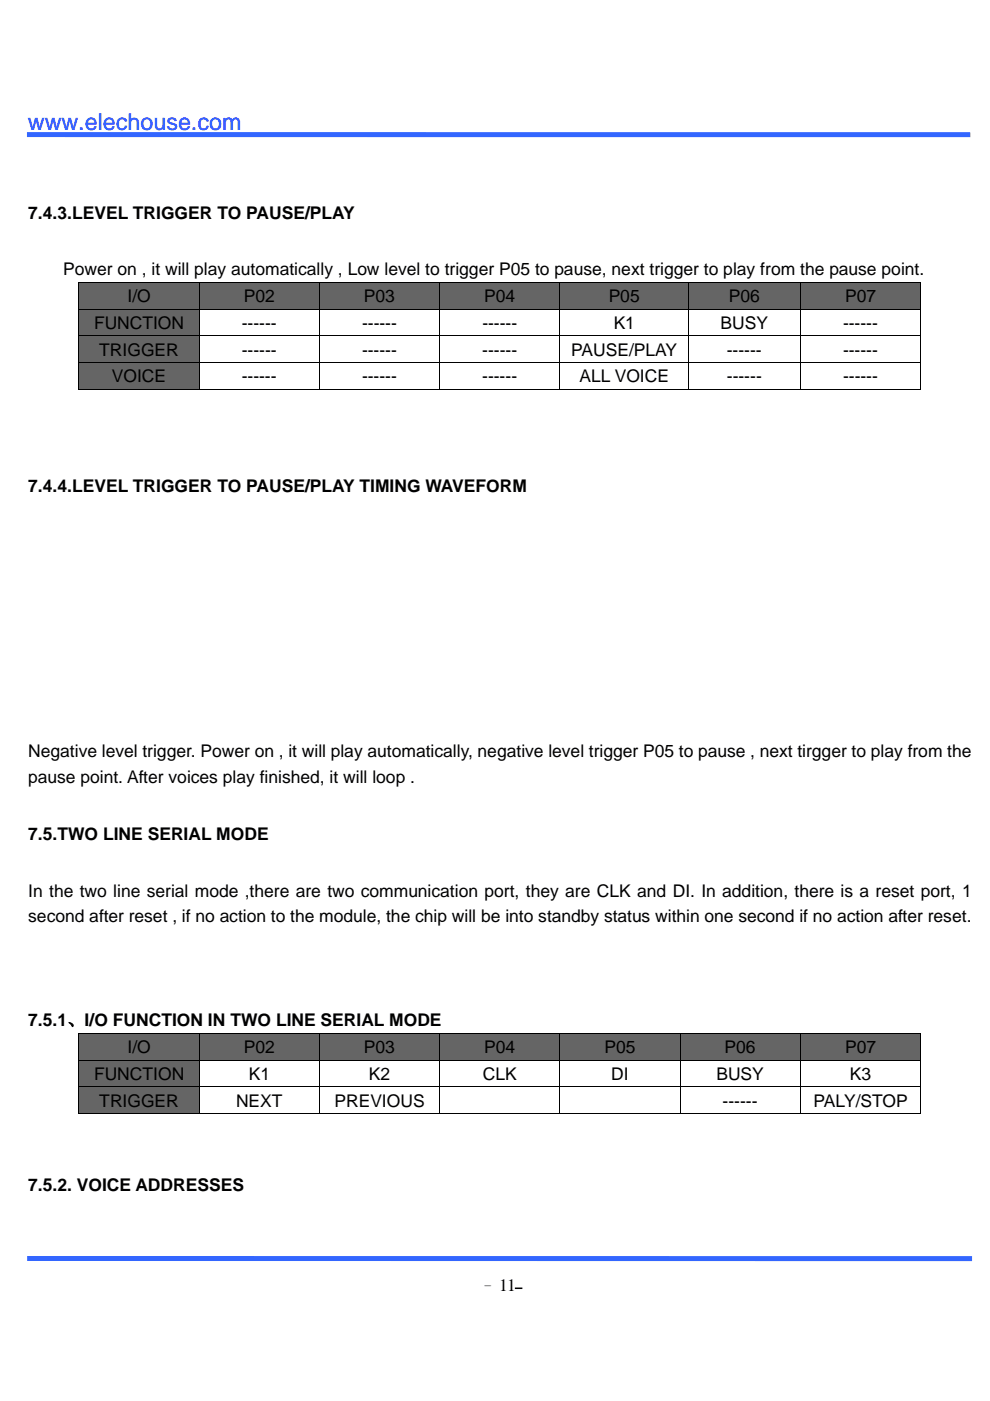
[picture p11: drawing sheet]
<svg xmlns="http://www.w3.org/2000/svg" width="210mm" height="297mm" viewBox="0 0 210 297" stroke-linecap="round" stroke-linejoin="round" font-family="sans-serif">
<defs><g id="words">
<text font-size="4.9" fill="#00f" x="5.9" y="27.5">www.elechouse.com</text>
<g font-size="3.7">
<text x="6" y="46.3">7.4.3.LEVEL TRIGGER TO PAUSE/PLAY</text>
<text x="13.4" y="58.4">Power on , it will play automatically , Low level to trigger P05 to pause, next trigger to play from the pause point.</text>
<text x="27" y="64">I/O</text>
<text x="51.7" y="64">P02</text>
<text x="77.2" y="64">P03</text>
<text x="102.7" y="64">P04</text>
<text x="129.1" y="64">P05</text>
<text x="154.5" y="64">P06</text>
<text x="179.2" y="64">P07</text>
<text x="19.9" y="69.7">FUNCTION</text>
<text x="51.3" y="69.7">------</text>
<text x="76.8" y="69.7">------</text>
<text x="102.3" y="69.7">------</text>
<text x="130.1" y="69.7">K1</text>
<text x="152.8" y="69.7">BUSY</text>
<text x="178.7" y="69.7">------</text>
<text x="21.1" y="75.4">TRIGGER</text>
<text x="51.3" y="75.4">------</text>
<text x="76.8" y="75.4">------</text>
<text x="102.3" y="75.4">------</text>
<text x="121.1" y="75.4">PAUSE/PLAY</text>
<text x="154.1" y="75.4">------</text>
<text x="178.7" y="75.4">------</text>
<text x="23.7" y="81.1">VOICE</text>
<text x="51.3" y="81.1">------</text>
<text x="76.8" y="81.1">------</text>
<text x="102.2" y="81.1">------</text>
<text x="122.9" y="81.1">ALL VOICE</text>
<text x="154.1" y="81.1">------</text>
<text x="178.7" y="81.1">------</text>
<text x="6" y="104.4">7.4.4.LEVEL TRIGGER TO PAUSE/PLAY TIMING WAVEFORM</text>
<text x="6" y="160.4">Negative level trigger. Power on , it will play automatically, negative level trigger P05 to pause , next tirgger to play from the</text>
<text x="6" y="165.9">pause point. After voices play finished, it will loop .</text>
<text x="6" y="178.1">7.5.TWO LINE SERIAL MODE</text>
<text x="6" y="190.1">In the two line serial mode ,there are two communication port, they are CLK and DI. In addition, there is a reset port, 1</text>
<text x="6" y="195.6">second after reset , if no action to the module, the chip will be into standby status within one second if no action after reset.</text>
<text x="6" y="217.6">7.5.1、I/O FUNCTION IN TWO LINE SERIAL MODE</text>
<text x="27" y="223.3">I/O</text>
<text x="51.7" y="223.3">P02</text>
<text x="77.2" y="223.3">P03</text>
<text x="102.7" y="223.3">P04</text>
<text x="128.1" y="223.3">P05</text>
<text x="153.6" y="223.3">P06</text>
<text x="179.2" y="223.3">P07</text>
<text x="19.9" y="229">FUNCTION</text>
<text x="52.7" y="229">K1</text>
<text x="78.2" y="229">K2</text>
<text x="102.4" y="229">CLK</text>
<text x="129.6" y="229">DI</text>
<text x="151.9" y="229">BUSY</text>
<text x="180.2" y="229">K3</text>
<text x="21.1" y="234.6">TRIGGER</text>
<text x="50" y="234.6">NEXT</text>
<text x="70.9" y="234.6">PREVIOUS</text>
<text x="153.2" y="234.6">------</text>
<text x="172.5" y="234.6">PALY/STOP</text>
<text x="6" y="252.4">7.5.2. VOICE ADDRESSES</text>
<text x="105.8" y="273.7">11</text>
</g>
<g font-size="3.2">
<text x="102.6" y="273.7">-</text>
<text x="109.2" y="274.3">-</text>
</g>
</g></defs>
<path d="M5.7 28.5l200 .1M5.8 266.8h200.3" fill="none" stroke="#36f" stroke-width="1.1" stroke-linecap="butt"/>
<g fill="#656565">
<path d="M16.8 59.9h25.4v5.5h-25.4z"/>
<path d="M18.7 59.9h21.6v5.5h-21.6z"/>
<path d="M42.3 59.9h25.3v5.5h-25.3z"/>
<path d="M44.2 59.9h21.6v5.5h-21.6z"/>
<path d="M67.8 59.9h25.3v5.5h-25.3z"/>
<path d="M69.6 59.9h21.7v5.5h-21.7z"/>
<path d="M93.3 59.9h25.3v5.5h-25.3z"/>
<path d="M95.1 59.9h21.7v5.5h-21.7z"/>
<path d="M118.8 59.9h27.1v5.5h-27.1z"/>
<path d="M120.6 59.9h23.5v5.5h-23.5z"/>
<path d="M146.1 59.9h23.5v5.5h-23.5z"/>
<path d="M147.9 59.9h19.9v5.5h-19.9z"/>
<path d="M169.8 59.9h25.4v5.5h-25.4z"/>
<path d="M171.6 59.9h21.7v5.5h-21.7z"/>
</g>
<path d="M16.7 59.8h.1v.1h-.1zM195.2 59.8h.1v.1h-.1z" fill="#000"/>
<path d="M16.7 59.9h178.6M16.7 59.9v5.5M42.2 59.9v5.5M67.7 59.9v5.5M93.2 59.9v5.5M118.7 59.9v5.5M146 59.9v5.5M169.7 59.9v5.5M195.2 59.9v5.5" fill="none" stroke="#000" stroke-width=".21"/>
<g fill="#656565">
<path d="M16.8 65.6h25.4v5.5h-25.4z"/>
<path d="M18.7 65.6h21.6v5.5h-21.6z"/>
</g>
<path d="M16.7 65.5h178.6M16.7 65.6v5.5M42.2 65.6v5.5M67.7 65.6v5.5M93.2 65.6v5.5M118.7 65.6v5.5M146 65.6v5.5M169.7 65.6v5.5M195.2 65.6v5.5" fill="none" stroke="#000" stroke-width=".21"/>
<g fill="#656565">
<path d="M16.8 71.3h25.4v5.5h-25.4z"/>
<path d="M18.7 71.3h21.6v5.5h-21.6z"/>
</g>
<path d="M16.7 71.2h178.6M16.7 71.3v5.5M42.2 71.3v5.5M67.7 71.3v5.5M93.2 71.3v5.5M118.7 71.3v5.5M146 71.3v5.5M169.7 71.3v5.5M195.2 71.3v5.5" fill="none" stroke="#000" stroke-width=".21"/>
<g fill="#656565">
<path d="M16.8 77h25.4v5.5h-25.4z"/>
<path d="M18.7 77h21.6v5.5h-21.6z"/>
</g>
<g fill="none" stroke="#000" stroke-width=".21">
<path d="M16.7 76.9h178.6M16.7 77v5.7M42.2 77v5.7M67.7 77v5.7M93.2 77v5.7M118.7 77v5.7M146 77v5.7M169.7 77v5.7M195.2 77v5.7M16.7 82.6h25.5M42.3 82.6h25.3M67.8 82.6h25.3"/>
<path d="M93.3 82.6h25.3M118.8 82.6h27.1M146.1 82.6h23.5M169.8 82.6h25.4"/>
</g>
<path d="M195.2 82.5h.1v.2h-.1z" fill="#000"/>
<g fill="#656565">
<path d="M16.8 219.2h25.4v5.5h-25.4z"/>
<path d="M18.7 219.2h21.6v5.5h-21.6z"/>
<path d="M42.3 219.2h25.3v5.5h-25.3z"/>
<path d="M44.2 219.2h21.6v5.5h-21.6z"/>
<path d="M67.8 219.2h25.3v5.5h-25.3z"/>
<path d="M69.6 219.2h21.7v5.5h-21.7z"/>
<path d="M93.3 219.2h25.3v5.5h-25.3z"/>
<path d="M95.1 219.2h21.7v5.5h-21.7z"/>
<path d="M118.8 219.2h25.3v5.5h-25.3z"/>
<path d="M120.6 219.2h21.7v5.5h-21.7z"/>
<path d="M144.3 219.2h25.3v5.5h-25.3z"/>
<path d="M146.1 219.2h21.7v5.5h-21.7z"/>
<path d="M169.8 219.2h25.4v5.5h-25.4z"/>
<path d="M171.6 219.2h21.7v5.5h-21.7z"/>
</g>
<path d="M16.7 219h.1v.2h-.1zM195.2 219h.1v.2h-.1z" fill="#000"/>
<path d="M16.7 219.1h178.6M16.7 219.2v5.5M42.2 219.2v5.5M67.7 219.2v5.5M93.2 219.2v5.5M118.7 219.2v5.5M144.2 219.2v5.5M169.7 219.2v5.5M195.2 219.2v5.5" fill="none" stroke="#000" stroke-width=".21"/>
<g fill="#656565">
<path d="M16.8 224.9h25.4v5.5h-25.4z"/>
<path d="M18.7 224.9h21.6v5.5h-21.6z"/>
</g>
<path d="M16.7 224.8h178.6M16.7 224.9v5.5M42.2 224.9v5.5M67.7 224.9v5.5M93.2 224.9v5.5M118.7 224.9v5.5M144.2 224.9v5.5M169.7 224.9v5.5M195.2 224.9v5.5" fill="none" stroke="#000" stroke-width=".21"/>
<g fill="#656565">
<path d="M16.8 230.5h25.4v5.6h-25.4z"/>
<path d="M18.7 230.5h21.6v5.6h-21.6z"/>
</g>
<g fill="none" stroke="#000" stroke-width=".21">
<path d="M16.7 230.5h178.6M16.7 236.1h25.5M16.7 230.5v5.7M42.2 230.5v5.7M42.3 236.1h25.3M67.7 230.5v5.7M67.8 236.1h25.3M93.2 230.5v5.7M93.3 236.1h25.3M118.7 230.5v5.7M118.8 236.1h25.3M144.2 230.5v5.7"/>
<path d="M144.3 236.1h25.3M169.7 230.5v5.7M169.8 236.1h25.4M195.2 230.5v5.7"/>
</g>
<path d="M195.2 236.1h.1v.1h-.1z" fill="#000"/>
<use href="#words"/>
</svg>
